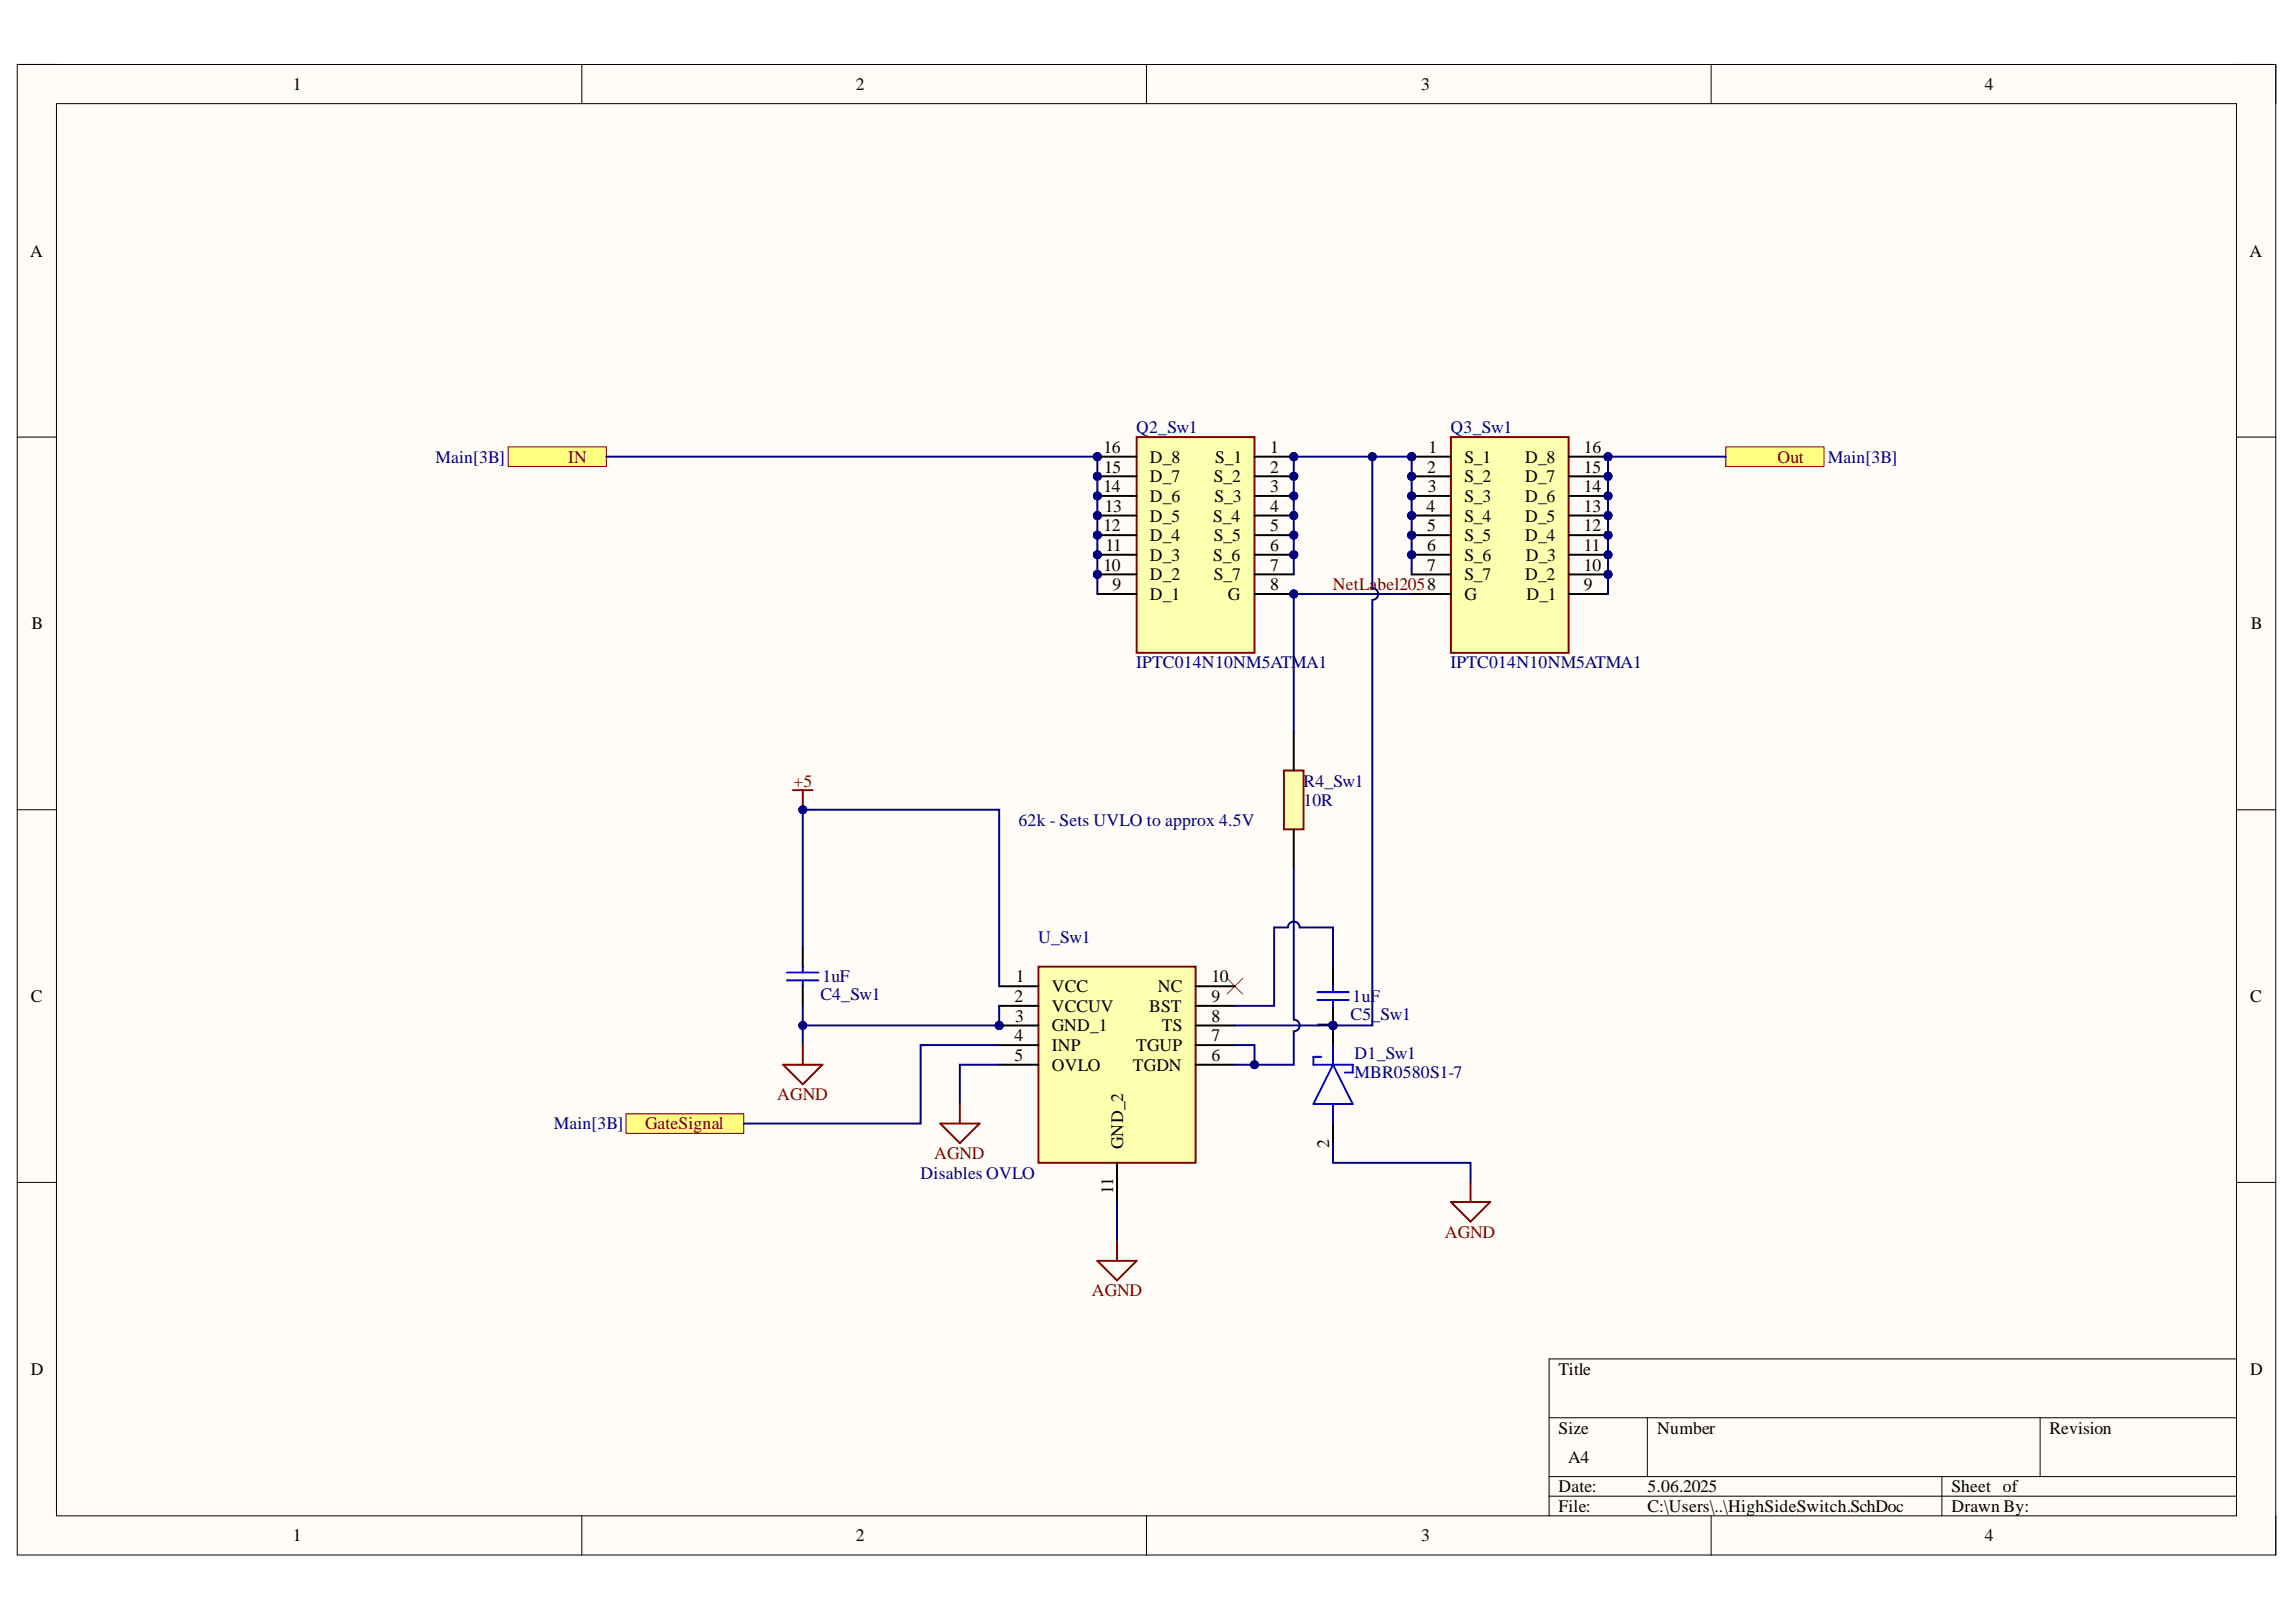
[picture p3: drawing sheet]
<svg xmlns="http://www.w3.org/2000/svg" width="297mm" height="210mm" viewBox="0 0 297 210" stroke-linecap="round" stroke-linejoin="round" font-family="sans-serif">
<defs><g id="words">
<g font-size="2.3">
<text x="37.9" y="11.7">1</text>
<text x="110.7" y="11.7">2</text>
<text x="183.9" y="11.7">3</text>
<text x="256.8" y="11.7">4</text>
<text x="3.9" y="33.3">A</text>
<text x="291" y="33.3">A</text>
<text x="142.8" y="58.6">16</text>
<text x="148.8" y="59.9">D_8</text>
<text x="157.2" y="59.9">S_1</text>
<text x="164.3" y="58.6">1</text>
<text x="184.8" y="58.6">1</text>
<text x="189.4" y="59.9">S_1</text>
<text x="197.3" y="59.9">D_8</text>
<text x="204.9" y="58.6">16</text>
<text x="142.8" y="63.7">14</text>
<text x="142.8" y="61.2">15</text>
<text x="148.8" y="62.4">D_7</text>
<text x="148.8" y="65">D_6</text>
<text x="157.1" y="62.4">S_2</text>
<text x="157.1" y="65">S_3</text>
<text x="164.3" y="61.2">2</text>
<text x="164.3" y="63.7">3</text>
<text x="184.6" y="61.2">2</text>
<text x="184.7" y="63.7">3</text>
<text x="189.4" y="62.4">S_2</text>
<text x="189.4" y="65">S_3</text>
<text x="197.3" y="62.4">D_7</text>
<text x="197.3" y="65">D_6</text>
<text x="204.9" y="61.2">15</text>
<text x="204.9" y="63.7">14</text>
<text x="142.8" y="68.8">12</text>
<text x="142.9" y="66.2">13</text>
<text x="143" y="71.3">11</text>
<text x="148.8" y="67.5">D_5</text>
<text x="148.8" y="70">D_4</text>
<text x="157" y="67.5">S_4</text>
<text x="157.1" y="70">S_5</text>
<text x="164.3" y="66.2">4</text>
<text x="164.3" y="68.8">5</text>
<text x="164.3" y="71.3">6</text>
<text x="184.5" y="66.2">4</text>
<text x="184.6" y="68.8">5</text>
<text x="184.6" y="71.3">6</text>
<text x="189.4" y="67.5">S_4</text>
<text x="189.4" y="70">S_5</text>
<text x="197.3" y="67.5">D_5</text>
<text x="197.3" y="70">D_4</text>
<text x="204.9" y="66.2">13</text>
<text x="204.9" y="68.8">12</text>
<text x="204.9" y="71.3">11</text>
<text x="142.8" y="73.8">10</text>
<text x="143.9" y="76.4">9</text>
<text x="148.8" y="72.6">D_3</text>
<text x="148.8" y="75.1">D_2</text>
<text x="148.8" y="77.6">D_1</text>
<text x="157" y="72.6">S_6</text>
<text x="157.1" y="75.1">S_7</text>
<text x="158.8" y="77.6">G</text>
<text x="164.3" y="73.8">7</text>
<text x="164.3" y="76.4">8</text>
<text x="184.6" y="73.8">7</text>
<text x="189.4" y="72.6">S_6</text>
<text x="189.4" y="75.1">S_7</text>
<text x="189.4" y="77.6">G</text>
<text x="197.3" y="75.1">D_2</text>
<text x="197.4" y="72.6">D_3</text>
<text x="197.5" y="77.6">D_1</text>
<text x="204.9" y="73.8">10</text>
<text x="204.9" y="76.4">9</text>
<text x="4.1" y="81.4">B</text>
<text x="291.2" y="81.4">B</text>
<text x="4" y="129.7">C</text>
<text x="131.3" y="129.7">2</text>
<text x="131.4" y="127.1">1</text>
<text x="136.1" y="128.4">VCC</text>
<text x="136.1" y="130.9">VCCUV</text>
<text x="148.7" y="130.9">BST</text>
<text x="149.8" y="128.4">NC</text>
<text x="156.7" y="127.1">10</text>
<text x="156.7" y="129.7">9</text>
<text x="291.1" y="129.7">C</text>
<text x="131.3" y="134.7">4</text>
<text x="131.3" y="137.3">5</text>
<text x="131.3" y="132.2">3</text>
<text x="136.1" y="133.5">GND_1</text>
<text x="136.1" y="136">INP</text>
<text x="147" y="136">TGUP</text>
<text x="150.3" y="133.5">TS</text>
<text x="156.7" y="132.2">8</text>
<text x="156.7" y="134.7">7</text>
<text x="156.7" y="137.3">6</text>
<text x="171.9" y="133.2" transform="rotate(-90 171.9 133.2)">1</text>
<text x="136.1" y="138.5">OVLO</text>
<text x="146.6" y="138.5">TGDN</text>
<text x="145.3" y="148.7" transform="rotate(-90 145.3 148.7)">GND_2</text>
<text x="171.9" y="148.5" transform="rotate(-90 171.9 148.5)">2</text>
<text x="144" y="154.5" transform="rotate(-90 144 154.5)">11</text>
<text x="4" y="177.9">D</text>
<text x="201.6" y="177.9">Title</text>
<text x="291.1" y="177.9">D</text>
<text x="201.6" y="185.5">Size</text>
<text x="214.4" y="185.5">Number</text>
<text x="265.1" y="185.5">Revision</text>
<text x="202.9" y="189.3">A4</text>
<text x="201.6" y="193.1">Date:</text>
<text x="201.6" y="195.7">File:</text>
<text x="213.1" y="193.1">5.06.2025</text>
<text x="213.1" y="195.7">C:\Users\..\HighSideSwitch.SchDoc</text>
<text x="252.5" y="193.1">Sheet of</text>
<text x="252.5" y="195.7">Drawn By:</text>
<text x="37.9" y="199.5">1</text>
<text x="110.7" y="199.5">2</text>
<text x="183.9" y="199.5">3</text>
<text x="256.8" y="199.5">4</text>
</g>
<g font-size="2.3" fill="#000080">
<text x="56.3" y="59.9">Main[3B]</text>
<text x="147" y="56.1">Q2_Sw1</text>
<text x="187.7" y="56.1">Q3_Sw1</text>
<text x="236.5" y="59.9">Main[3B]</text>
<text x="147" y="86.5">IPTC014N10NM5ATMA1</text>
<text x="187.7" y="86.5">IPTC014N10NM5ATMA1</text>
<text x="168.6" y="101.8">R4_Sw1</text>
<text x="131.8" y="106.9">62k - Sets UVLO to approx 4.5V</text>
<text x="168.6" y="104.3">10R</text>
<text x="134.3" y="122.1">U_Sw1</text>
<text x="106.1" y="129.4">C4_Sw1</text>
<text x="106.4" y="127.1">1uF</text>
<text x="174.7" y="132">C5_Sw1</text>
<text x="175" y="129.7">1uF</text>
<text x="175.2" y="137">D1_Sw1</text>
<text x="175.2" y="139.6">MBR0580S1-7</text>
<text x="71.6" y="146.2">Main[3B]</text>
<text x="119.1" y="152.6">Disables OVLO</text>
</g>
<g font-size="2.3" fill="#800000">
<text x="73.5" y="59.9">IN</text>
<text x="230" y="59.9">Out</text>
<text x="172.4" y="76.4">NetLabel2058</text>
<text x="102.7" y="101.8">+5</text>
<text x="100.6" y="142.3">AGND</text>
<text x="83.5" y="146.2">GateSignal</text>
<text x="120.9" y="150">AGND</text>
<text x="186.9" y="160.2">AGND</text>
<text x="141.2" y="167.8">AGND</text>
</g>
</g></defs>
<path d="M2.2 8.3h292.2v192.9h-292.2z" fill-rule="evenodd" fill="#fffcf8"/>
<path d="M2.2 8.3h292.2v192.9h-292.2z" fill="none" stroke="#000" stroke-width=".13"/>
<path d="M7.3 13.4h282v182.8h-282z" fill-rule="evenodd" fill="#fffcf8"/>
<g fill="none" stroke="#000" stroke-width=".13">
<path d="M2.2 8.3h5.1M7.3 13.4h282v182.8h-282zM75.3 8.3v5.1M148.3 8.3v5.1M221.4 8.3v5.1M289.3 8.3h5.1v5.1M2.2 56.6h5.1M289.3 56.6h5.1M2.2 104.8h5.1M289.3 104.8h5.1M2.2 153h5.1M289.3 153h5.1"/>
<path d="M289.3 175.9h-88.9v20.3M75.3 196.2v5M148.3 196.2v5M200.4 183.5h88.9M200.4 191.1h88.9M200.4 193.6h88.9M213.1 183.5v7.6M221.4 196.2v5M251.2 191.1v5.1M263.9 183.5v7.6M294.4 196.2v5"/>
</g>
<circle cx="167.4" cy="59.1" r=".51" fill="#000080"/>
<circle cx="167.4" cy="59.1" r=".51" fill="none" stroke="#000080" stroke-width=".13"/>
<circle cx="167.4" cy="61.6" r=".51" fill="#000080"/>
<circle cx="167.4" cy="61.6" r=".51" fill="none" stroke="#000080" stroke-width=".13"/>
<circle cx="167.4" cy="64.2" r=".51" fill="#000080"/>
<circle cx="167.4" cy="64.2" r=".51" fill="none" stroke="#000080" stroke-width=".13"/>
<circle cx="167.4" cy="66.7" r=".51" fill="#000080"/>
<circle cx="167.4" cy="66.7" r=".51" fill="none" stroke="#000080" stroke-width=".13"/>
<circle cx="167.4" cy="69.3" r=".51" fill="#000080"/>
<circle cx="167.4" cy="69.3" r=".51" fill="none" stroke="#000080" stroke-width=".13"/>
<circle cx="167.4" cy="71.8" r=".51" fill="#000080"/>
<circle cx="167.4" cy="71.8" r=".51" fill="none" stroke="#000080" stroke-width=".13"/>
<circle cx="167.4" cy="76.9" r=".51" fill="#000080"/>
<circle cx="167.4" cy="76.9" r=".51" fill="none" stroke="#000080" stroke-width=".13"/>
<circle cx="142" cy="59.1" r=".51" fill="#000080"/>
<circle cx="142" cy="59.1" r=".51" fill="none" stroke="#000080" stroke-width=".13"/>
<circle cx="142" cy="61.6" r=".51" fill="#000080"/>
<circle cx="142" cy="61.6" r=".51" fill="none" stroke="#000080" stroke-width=".13"/>
<circle cx="142" cy="64.2" r=".51" fill="#000080"/>
<circle cx="142" cy="64.2" r=".51" fill="none" stroke="#000080" stroke-width=".13"/>
<circle cx="142" cy="66.7" r=".51" fill="#000080"/>
<circle cx="142" cy="66.7" r=".51" fill="none" stroke="#000080" stroke-width=".13"/>
<circle cx="142" cy="69.3" r=".51" fill="#000080"/>
<circle cx="142" cy="69.3" r=".51" fill="none" stroke="#000080" stroke-width=".13"/>
<circle cx="142" cy="71.8" r=".51" fill="#000080"/>
<circle cx="142" cy="71.8" r=".51" fill="none" stroke="#000080" stroke-width=".13"/>
<circle cx="142" cy="74.3" r=".51" fill="#000080"/>
<circle cx="142" cy="74.3" r=".51" fill="none" stroke="#000080" stroke-width=".13"/>
<path d="M147 56.6h15.3v27.9h-15.3z" fill-rule="evenodd" fill="#ffffb0"/>
<path d="M147 56.6h15.3v27.9h-15.3z" fill="none" stroke="#800000" stroke-width=".25"/>
<path d="M162.3 59.1h5.1" fill="none" stroke="#000" stroke-width=".25"/>
<circle cx="167.4" cy="59.1" r=".51" fill="#000080"/>
<circle cx="167.4" cy="59.1" r=".51" fill="none" stroke="#000080" stroke-width=".13"/>
<path d="M162.3 61.6h5.1" fill="none" stroke="#000" stroke-width=".25"/>
<circle cx="167.4" cy="61.6" r=".51" fill="#000080"/>
<circle cx="167.4" cy="61.6" r=".51" fill="none" stroke="#000080" stroke-width=".13"/>
<path d="M162.3 64.2h5.1" fill="none" stroke="#000" stroke-width=".25"/>
<circle cx="167.4" cy="64.2" r=".51" fill="#000080"/>
<circle cx="167.4" cy="64.2" r=".51" fill="none" stroke="#000080" stroke-width=".13"/>
<path d="M162.3 66.7h5.1" fill="none" stroke="#000" stroke-width=".25"/>
<circle cx="167.4" cy="66.7" r=".51" fill="#000080"/>
<circle cx="167.4" cy="66.7" r=".51" fill="none" stroke="#000080" stroke-width=".13"/>
<path d="M162.3 69.3h5.1" fill="none" stroke="#000" stroke-width=".25"/>
<circle cx="167.4" cy="69.3" r=".51" fill="#000080"/>
<circle cx="167.4" cy="69.3" r=".51" fill="none" stroke="#000080" stroke-width=".13"/>
<path d="M162.3 71.8h5.1" fill="none" stroke="#000" stroke-width=".25"/>
<circle cx="167.4" cy="71.8" r=".51" fill="#000080"/>
<circle cx="167.4" cy="71.8" r=".51" fill="none" stroke="#000080" stroke-width=".13"/>
<path d="M162.3 74.3h5.1M162.3 76.9h5.1" fill="none" stroke="#000" stroke-width=".25"/>
<circle cx="167.4" cy="76.9" r=".51" fill="#000080"/>
<circle cx="167.4" cy="76.9" r=".51" fill="none" stroke="#000080" stroke-width=".13"/>
<path d="M142 59.1h5" fill="none" stroke="#000" stroke-width=".25"/>
<circle cx="142" cy="59.1" r=".51" fill="#000080"/>
<circle cx="142" cy="59.1" r=".51" fill="none" stroke="#000080" stroke-width=".13"/>
<path d="M142 61.6h5" fill="none" stroke="#000" stroke-width=".25"/>
<circle cx="142" cy="61.6" r=".51" fill="#000080"/>
<circle cx="142" cy="61.6" r=".51" fill="none" stroke="#000080" stroke-width=".13"/>
<path d="M142 64.2h5" fill="none" stroke="#000" stroke-width=".25"/>
<circle cx="142" cy="64.2" r=".51" fill="#000080"/>
<circle cx="142" cy="64.2" r=".51" fill="none" stroke="#000080" stroke-width=".13"/>
<path d="M142 66.7h5" fill="none" stroke="#000" stroke-width=".25"/>
<circle cx="142" cy="66.7" r=".51" fill="#000080"/>
<circle cx="142" cy="66.7" r=".51" fill="none" stroke="#000080" stroke-width=".13"/>
<path d="M142 69.3h5" fill="none" stroke="#000" stroke-width=".25"/>
<circle cx="142" cy="69.3" r=".51" fill="#000080"/>
<circle cx="142" cy="69.3" r=".51" fill="none" stroke="#000080" stroke-width=".13"/>
<path d="M142 71.8h5" fill="none" stroke="#000" stroke-width=".25"/>
<circle cx="142" cy="71.8" r=".51" fill="#000080"/>
<circle cx="142" cy="71.8" r=".51" fill="none" stroke="#000080" stroke-width=".13"/>
<path d="M142 74.3h5" fill="none" stroke="#000" stroke-width=".25"/>
<circle cx="142" cy="74.3" r=".51" fill="#000080"/>
<circle cx="142" cy="74.3" r=".51" fill="none" stroke="#000080" stroke-width=".13"/>
<path d="M142 76.9h5" fill="none" stroke="#000" stroke-width=".25"/>
<circle cx="182.6" cy="59.1" r=".51" fill="#000080"/>
<circle cx="182.6" cy="59.1" r=".51" fill="none" stroke="#000080" stroke-width=".13"/>
<circle cx="182.6" cy="61.6" r=".51" fill="#000080"/>
<circle cx="182.6" cy="61.6" r=".51" fill="none" stroke="#000080" stroke-width=".13"/>
<circle cx="182.6" cy="64.2" r=".51" fill="#000080"/>
<circle cx="182.6" cy="64.2" r=".51" fill="none" stroke="#000080" stroke-width=".13"/>
<circle cx="182.6" cy="66.7" r=".51" fill="#000080"/>
<circle cx="182.6" cy="66.7" r=".51" fill="none" stroke="#000080" stroke-width=".13"/>
<circle cx="182.6" cy="69.3" r=".51" fill="#000080"/>
<circle cx="182.6" cy="69.3" r=".51" fill="none" stroke="#000080" stroke-width=".13"/>
<circle cx="182.6" cy="71.8" r=".51" fill="#000080"/>
<circle cx="182.6" cy="71.8" r=".51" fill="none" stroke="#000080" stroke-width=".13"/>
<circle cx="208" cy="59.1" r=".51" fill="#000080"/>
<circle cx="208" cy="59.1" r=".51" fill="none" stroke="#000080" stroke-width=".13"/>
<circle cx="208" cy="61.6" r=".51" fill="#000080"/>
<circle cx="208" cy="61.6" r=".51" fill="none" stroke="#000080" stroke-width=".13"/>
<circle cx="208" cy="64.2" r=".51" fill="#000080"/>
<circle cx="208" cy="64.2" r=".51" fill="none" stroke="#000080" stroke-width=".13"/>
<circle cx="208" cy="66.7" r=".51" fill="#000080"/>
<circle cx="208" cy="66.7" r=".51" fill="none" stroke="#000080" stroke-width=".13"/>
<circle cx="208" cy="69.3" r=".51" fill="#000080"/>
<circle cx="208" cy="69.3" r=".51" fill="none" stroke="#000080" stroke-width=".13"/>
<circle cx="208" cy="71.8" r=".51" fill="#000080"/>
<circle cx="208" cy="71.8" r=".51" fill="none" stroke="#000080" stroke-width=".13"/>
<circle cx="208" cy="74.3" r=".51" fill="#000080"/>
<circle cx="208" cy="74.3" r=".51" fill="none" stroke="#000080" stroke-width=".13"/>
<path d="M187.7 56.6h15.2v27.9h-15.2z" fill-rule="evenodd" fill="#ffffb0"/>
<path d="M187.7 56.6h15.2v27.9h-15.2z" fill="none" stroke="#800000" stroke-width=".25"/>
<path d="M182.6 59.1h5.1" fill="none" stroke="#000" stroke-width=".25"/>
<circle cx="182.6" cy="59.1" r=".51" fill="#000080"/>
<circle cx="182.6" cy="59.1" r=".51" fill="none" stroke="#000080" stroke-width=".13"/>
<path d="M182.6 61.6h5.1" fill="none" stroke="#000" stroke-width=".25"/>
<circle cx="182.6" cy="61.6" r=".51" fill="#000080"/>
<circle cx="182.6" cy="61.6" r=".51" fill="none" stroke="#000080" stroke-width=".13"/>
<path d="M182.6 64.2h5.1" fill="none" stroke="#000" stroke-width=".25"/>
<circle cx="182.6" cy="64.2" r=".51" fill="#000080"/>
<circle cx="182.6" cy="64.2" r=".51" fill="none" stroke="#000080" stroke-width=".13"/>
<path d="M182.6 66.7h5.1" fill="none" stroke="#000" stroke-width=".25"/>
<circle cx="182.6" cy="66.7" r=".51" fill="#000080"/>
<circle cx="182.6" cy="66.7" r=".51" fill="none" stroke="#000080" stroke-width=".13"/>
<path d="M182.6 69.3h5.1" fill="none" stroke="#000" stroke-width=".25"/>
<circle cx="182.6" cy="69.3" r=".51" fill="#000080"/>
<circle cx="182.6" cy="69.3" r=".51" fill="none" stroke="#000080" stroke-width=".13"/>
<path d="M182.6 71.8h5.1" fill="none" stroke="#000" stroke-width=".25"/>
<circle cx="182.6" cy="71.8" r=".51" fill="#000080"/>
<circle cx="182.6" cy="71.8" r=".51" fill="none" stroke="#000080" stroke-width=".13"/>
<path d="M202.9 59.1h5.1M182.6 74.3h5.1M182.6 76.9h5.1" fill="none" stroke="#000" stroke-width=".25"/>
<circle cx="208" cy="59.1" r=".51" fill="#000080"/>
<circle cx="208" cy="59.1" r=".51" fill="none" stroke="#000080" stroke-width=".13"/>
<path d="M202.9 61.6h5.1" fill="none" stroke="#000" stroke-width=".25"/>
<circle cx="208" cy="61.6" r=".51" fill="#000080"/>
<circle cx="208" cy="61.6" r=".51" fill="none" stroke="#000080" stroke-width=".13"/>
<path d="M202.9 64.2h5.1" fill="none" stroke="#000" stroke-width=".25"/>
<circle cx="208" cy="64.2" r=".51" fill="#000080"/>
<circle cx="208" cy="64.2" r=".51" fill="none" stroke="#000080" stroke-width=".13"/>
<path d="M202.9 66.7h5.1" fill="none" stroke="#000" stroke-width=".25"/>
<circle cx="208" cy="66.7" r=".51" fill="#000080"/>
<circle cx="208" cy="66.7" r=".51" fill="none" stroke="#000080" stroke-width=".13"/>
<path d="M202.9 69.3h5.1" fill="none" stroke="#000" stroke-width=".25"/>
<circle cx="208" cy="69.3" r=".51" fill="#000080"/>
<circle cx="208" cy="69.3" r=".51" fill="none" stroke="#000080" stroke-width=".13"/>
<path d="M202.9 71.8h5.1" fill="none" stroke="#000" stroke-width=".25"/>
<circle cx="208" cy="71.8" r=".51" fill="#000080"/>
<circle cx="208" cy="71.8" r=".51" fill="none" stroke="#000080" stroke-width=".13"/>
<path d="M202.9 74.3h5.1" fill="none" stroke="#000" stroke-width=".25"/>
<circle cx="208" cy="74.3" r=".51" fill="#000080"/>
<circle cx="208" cy="74.3" r=".51" fill="none" stroke="#000080" stroke-width=".13"/>
<path d="M202.9 76.9h5.1" fill="none" stroke="#000" stroke-width=".25"/>
<path d="M158.7 126.6l2.1 2M160.8 126.6l-2.1 2" fill="none" stroke="#f00" stroke-width=".13"/>
<circle cx="172.5" cy="132.7" r=".51" fill="#000080"/>
<circle cx="172.5" cy="132.7" r=".51" fill="none" stroke="#000080" stroke-width=".13"/>
<path d="M172.5 132.7v2.5" fill="none" stroke="#000" stroke-width=".25"/>
<circle cx="172.5" cy="132.7" r=".51" fill="#000080"/>
<circle cx="172.5" cy="132.7" r=".51" fill="none" stroke="#000080" stroke-width=".13"/>
<path d="M172.5 145.4v2.5" fill="none" stroke="#000" stroke-width=".25"/>
<path d="M170.9 136.8h-1v1h5.1v1h-1M172.5 137.8l2.5 5.1h-5.1zM172.5 135.2v2.6M172.5 142.9v2.5" fill="none" stroke="#00f" stroke-width=".25"/>
<path d="M102.6 102.3h2.5M103.9 102.3v2.5" fill="none" stroke="#800000" stroke-width=".25"/>
<circle cx="103.9" cy="104.8" r=".51" fill="#000080"/>
<circle cx="103.9" cy="104.8" r=".51" fill="none" stroke="#000080" stroke-width=".13"/>
<circle cx="129.3" cy="132.7" r=".51" fill="#000080"/>
<circle cx="129.3" cy="132.7" r=".51" fill="none" stroke="#000080" stroke-width=".13"/>
<path d="M134.3 125.1h20.4v25.4h-20.4z" fill-rule="evenodd" fill="#ffffb0"/>
<path d="M134.3 125.1h20.4v25.4h-20.4z" fill="none" stroke="#800000" stroke-width=".25"/>
<path d="M129.3 127.6h5M129.3 130.2h5M129.3 132.7h5" fill="none" stroke="#000" stroke-width=".25"/>
<circle cx="129.3" cy="132.7" r=".51" fill="#000080"/>
<circle cx="129.3" cy="132.7" r=".51" fill="none" stroke="#000080" stroke-width=".13"/>
<path d="M129.3 135.2h5M129.3 137.8h5M154.7 135.2h5.1M154.7 137.8h5.1M154.7 127.6h5.1M154.7 130.2h5.1M154.7 132.7h5.1M144.5 150.5v5.1" fill="none" stroke="#000" stroke-width=".25"/>
<circle cx="172.5" cy="132.7" r=".51" fill="#000080"/>
<circle cx="172.5" cy="132.7" r=".51" fill="none" stroke="#000080" stroke-width=".13"/>
<path d="M172.5 125.1v2.5M172.5 130.2v2.5" fill="none" stroke="#000" stroke-width=".25"/>
<circle cx="172.5" cy="132.7" r=".51" fill="#000080"/>
<circle cx="172.5" cy="132.7" r=".51" fill="none" stroke="#000080" stroke-width=".13"/>
<path d="M101.8 125.9h4.1M101.8 126.9h4.1M103.9 125.1v.8M103.9 126.9v.7M170.4 128.4h4.1M170.4 129.4h4.1M172.5 127.6v.8M172.5 129.4v.8" fill="none" stroke="#00f" stroke-width=".25"/>
<path d="M103.9 122.6v2.5M103.9 127.6v2.6" fill="none" stroke="#000" stroke-width=".25"/>
<path d="M166.1 99.7h2.5v7.6h-2.5z" fill-rule="evenodd" fill="#ffffb0"/>
<path d="M166.1 99.7h2.5v7.6h-2.5z" fill="none" stroke="#800000" stroke-width=".25"/>
<path d="M167.4 94.6v5.1M167.4 107.3v5.1" fill="none" stroke="#000" stroke-width=".25"/>
<path d="M65.7 57.8h12.7v2.6h-12.7z" fill-rule="evenodd" fill="#ffff80"/>
<path d="M65.7 57.8h12.7v2.6h-12.7z" fill="none" stroke="#800000" stroke-width=".13"/>
<path d="M223.3 57.8h12.7v2.6h-12.7z" fill-rule="evenodd" fill="#ffff80"/>
<path d="M223.3 57.8h12.7v2.6h-12.7z" fill="none" stroke="#800000" stroke-width=".13"/>
<path d="M81 144.1h15.2v2.6h-15.2z" fill-rule="evenodd" fill="#ffff80"/>
<path d="M81 144.1h15.2v2.6h-15.2z" fill="none" stroke="#800000" stroke-width=".13"/>
<path d="M167.4 59.1v15.2" fill="none" stroke="#000080" stroke-width=".25"/>
<circle cx="167.4" cy="71.8" r=".51" fill="#000080"/>
<circle cx="167.4" cy="71.8" r=".51" fill="none" stroke="#000080" stroke-width=".13"/>
<circle cx="167.4" cy="69.3" r=".51" fill="#000080"/>
<circle cx="167.4" cy="69.3" r=".51" fill="none" stroke="#000080" stroke-width=".13"/>
<circle cx="167.4" cy="66.7" r=".51" fill="#000080"/>
<circle cx="167.4" cy="66.7" r=".51" fill="none" stroke="#000080" stroke-width=".13"/>
<circle cx="167.4" cy="64.2" r=".51" fill="#000080"/>
<circle cx="167.4" cy="64.2" r=".51" fill="none" stroke="#000080" stroke-width=".13"/>
<circle cx="167.4" cy="61.6" r=".51" fill="#000080"/>
<circle cx="167.4" cy="61.6" r=".51" fill="none" stroke="#000080" stroke-width=".13"/>
<circle cx="167.4" cy="59.1" r=".51" fill="#000080"/>
<circle cx="167.4" cy="59.1" r=".51" fill="none" stroke="#000080" stroke-width=".13"/>
<path d="M142 59.1v17.8" fill="none" stroke="#000080" stroke-width=".25"/>
<circle cx="142" cy="74.3" r=".51" fill="#000080"/>
<circle cx="142" cy="74.3" r=".51" fill="none" stroke="#000080" stroke-width=".13"/>
<circle cx="142" cy="71.8" r=".51" fill="#000080"/>
<circle cx="142" cy="71.8" r=".51" fill="none" stroke="#000080" stroke-width=".13"/>
<circle cx="142" cy="69.3" r=".51" fill="#000080"/>
<circle cx="142" cy="69.3" r=".51" fill="none" stroke="#000080" stroke-width=".13"/>
<circle cx="142" cy="66.7" r=".51" fill="#000080"/>
<circle cx="142" cy="66.7" r=".51" fill="none" stroke="#000080" stroke-width=".13"/>
<circle cx="142" cy="64.2" r=".51" fill="#000080"/>
<circle cx="142" cy="64.2" r=".51" fill="none" stroke="#000080" stroke-width=".13"/>
<circle cx="142" cy="61.6" r=".51" fill="#000080"/>
<circle cx="142" cy="61.6" r=".51" fill="none" stroke="#000080" stroke-width=".13"/>
<circle cx="142" cy="59.1" r=".51" fill="#000080"/>
<circle cx="142" cy="59.1" r=".51" fill="none" stroke="#000080" stroke-width=".13"/>
<path d="M182.6 59.1v15.2" fill="none" stroke="#000080" stroke-width=".25"/>
<circle cx="182.6" cy="59.1" r=".51" fill="#000080"/>
<circle cx="182.6" cy="59.1" r=".51" fill="none" stroke="#000080" stroke-width=".13"/>
<circle cx="182.6" cy="61.6" r=".51" fill="#000080"/>
<circle cx="182.6" cy="61.6" r=".51" fill="none" stroke="#000080" stroke-width=".13"/>
<circle cx="182.6" cy="64.2" r=".51" fill="#000080"/>
<circle cx="182.6" cy="64.2" r=".51" fill="none" stroke="#000080" stroke-width=".13"/>
<circle cx="182.6" cy="66.7" r=".51" fill="#000080"/>
<circle cx="182.6" cy="66.7" r=".51" fill="none" stroke="#000080" stroke-width=".13"/>
<circle cx="182.6" cy="69.3" r=".51" fill="#000080"/>
<circle cx="182.6" cy="69.3" r=".51" fill="none" stroke="#000080" stroke-width=".13"/>
<circle cx="182.6" cy="71.8" r=".51" fill="#000080"/>
<circle cx="182.6" cy="71.8" r=".51" fill="none" stroke="#000080" stroke-width=".13"/>
<path d="M167.4 59.1h15.2" fill="none" stroke="#000080" stroke-width=".25"/>
<circle cx="167.4" cy="59.1" r=".51" fill="#000080"/>
<circle cx="167.4" cy="59.1" r=".51" fill="none" stroke="#000080" stroke-width=".13"/>
<circle cx="177.5" cy="59.1" r=".51" fill="#000080"/>
<circle cx="177.5" cy="59.1" r=".51" fill="none" stroke="#000080" stroke-width=".13"/>
<circle cx="182.6" cy="59.1" r=".51" fill="#000080"/>
<circle cx="182.6" cy="59.1" r=".51" fill="none" stroke="#000080" stroke-width=".13"/>
<path d="M167.4 76.9h15.2" fill="none" stroke="#000080" stroke-width=".25"/>
<circle cx="167.4" cy="76.9" r=".51" fill="#000080"/>
<circle cx="167.4" cy="76.9" r=".51" fill="none" stroke="#000080" stroke-width=".13"/>
<path d="M208 59.1v17.8" fill="none" stroke="#000080" stroke-width=".25"/>
<circle cx="208" cy="74.3" r=".51" fill="#000080"/>
<circle cx="208" cy="74.3" r=".51" fill="none" stroke="#000080" stroke-width=".13"/>
<circle cx="208" cy="71.8" r=".51" fill="#000080"/>
<circle cx="208" cy="71.8" r=".51" fill="none" stroke="#000080" stroke-width=".13"/>
<circle cx="208" cy="69.3" r=".51" fill="#000080"/>
<circle cx="208" cy="69.3" r=".51" fill="none" stroke="#000080" stroke-width=".13"/>
<circle cx="208" cy="66.7" r=".51" fill="#000080"/>
<circle cx="208" cy="66.7" r=".51" fill="none" stroke="#000080" stroke-width=".13"/>
<circle cx="208" cy="64.2" r=".51" fill="#000080"/>
<circle cx="208" cy="64.2" r=".51" fill="none" stroke="#000080" stroke-width=".13"/>
<circle cx="208" cy="61.6" r=".51" fill="#000080"/>
<circle cx="208" cy="61.6" r=".51" fill="none" stroke="#000080" stroke-width=".13"/>
<circle cx="208" cy="59.1" r=".51" fill="#000080"/>
<circle cx="208" cy="59.1" r=".51" fill="none" stroke="#000080" stroke-width=".13"/>
<path d="M129.3 135.2h-10.2v10.2h-22.9M159.8 137.8h2.5" fill="none" stroke="#000080" stroke-width=".25"/>
<circle cx="162.3" cy="137.8" r=".51" fill="#000080"/>
<circle cx="162.3" cy="137.8" r=".51" fill="none" stroke="#000080" stroke-width=".13"/>
<path d="M159.8 132.7h12.7" fill="none" stroke="#000080" stroke-width=".25"/>
<circle cx="172.5" cy="132.7" r=".51" fill="#000080"/>
<circle cx="172.5" cy="132.7" r=".51" fill="none" stroke="#000080" stroke-width=".13"/>
<path d="M167.4 112.4v19.5a.76 .76 0 0 1 .7 .8 .76 .76 0 0 1-.7 .8v4.3h-5.1v-2.6h-2.5M129.3 137.8h-5.1v5.1M144.5 155.6v5M172.5 147.9v2.6h17.7v2.5" fill="none" stroke="#000080" stroke-width=".25"/>
<circle cx="162.3" cy="137.8" r=".51" fill="#000080"/>
<circle cx="162.3" cy="137.8" r=".51" fill="none" stroke="#000080" stroke-width=".13"/>
<path d="M129.3 132.7h-25.4v2.5M172.5 125.1v-5.1h-4.4a.76 .76 0 0 0-.7-.7 .76 .76 0 0 0-.8 .7h-1.8v10.2h-5" fill="none" stroke="#000080" stroke-width=".25"/>
<circle cx="103.9" cy="132.7" r=".51" fill="#000080"/>
<circle cx="103.9" cy="132.7" r=".51" fill="none" stroke="#000080" stroke-width=".13"/>
<circle cx="129.3" cy="132.7" r=".51" fill="#000080"/>
<circle cx="129.3" cy="132.7" r=".51" fill="none" stroke="#000080" stroke-width=".13"/>
<path d="M103.9 122.6v-17.8h25.4v22.8" fill="none" stroke="#000080" stroke-width=".25"/>
<circle cx="103.9" cy="104.8" r=".51" fill="#000080"/>
<circle cx="103.9" cy="104.8" r=".51" fill="none" stroke="#000080" stroke-width=".13"/>
<path d="M103.9 130.2v2.5" fill="none" stroke="#000080" stroke-width=".25"/>
<circle cx="103.9" cy="132.7" r=".51" fill="#000080"/>
<circle cx="103.9" cy="132.7" r=".51" fill="none" stroke="#000080" stroke-width=".13"/>
<path d="M177.5 59.1v17a.76 .76 0 0 1 .8 .8 .76 .76 0 0 1-.8 .7v55.1h-5" fill="none" stroke="#000080" stroke-width=".25"/>
<circle cx="172.5" cy="132.7" r=".51" fill="#000080"/>
<circle cx="172.5" cy="132.7" r=".51" fill="none" stroke="#000080" stroke-width=".13"/>
<circle cx="177.5" cy="59.1" r=".51" fill="#000080"/>
<circle cx="177.5" cy="59.1" r=".51" fill="none" stroke="#000080" stroke-width=".13"/>
<path d="M167.4 76.9v17.7" fill="none" stroke="#000080" stroke-width=".25"/>
<circle cx="167.4" cy="76.9" r=".51" fill="#000080"/>
<circle cx="167.4" cy="76.9" r=".51" fill="none" stroke="#000080" stroke-width=".13"/>
<path d="M208 59.1h15.3" fill="none" stroke="#000080" stroke-width=".25"/>
<circle cx="208" cy="59.1" r=".51" fill="#000080"/>
<circle cx="208" cy="59.1" r=".51" fill="none" stroke="#000080" stroke-width=".13"/>
<path d="M129.3 130.2v2.5" fill="none" stroke="#000080" stroke-width=".25"/>
<circle cx="129.3" cy="132.7" r=".51" fill="#000080"/>
<circle cx="129.3" cy="132.7" r=".51" fill="none" stroke="#000080" stroke-width=".13"/>
<path d="M78.4 59.1h63.6" fill="none" stroke="#000080" stroke-width=".25"/>
<circle cx="142" cy="59.1" r=".51" fill="#000080"/>
<circle cx="142" cy="59.1" r=".51" fill="none" stroke="#000080" stroke-width=".13"/>
<path d="M101.3 137.8h5.1l-2.5 2.5zM103.9 135.2v2.6M121.6 145.4h5.1l-2.5 2.5zM124.2 142.9v2.5M187.7 155.6h5.1l-2.6 2.5zM190.2 153v2.6M142 163.2h5l-2.5 2.5zM144.5 160.6v2.6" fill="none" stroke="#800000" stroke-width=".25"/>
<use href="#words"/>
</svg>
